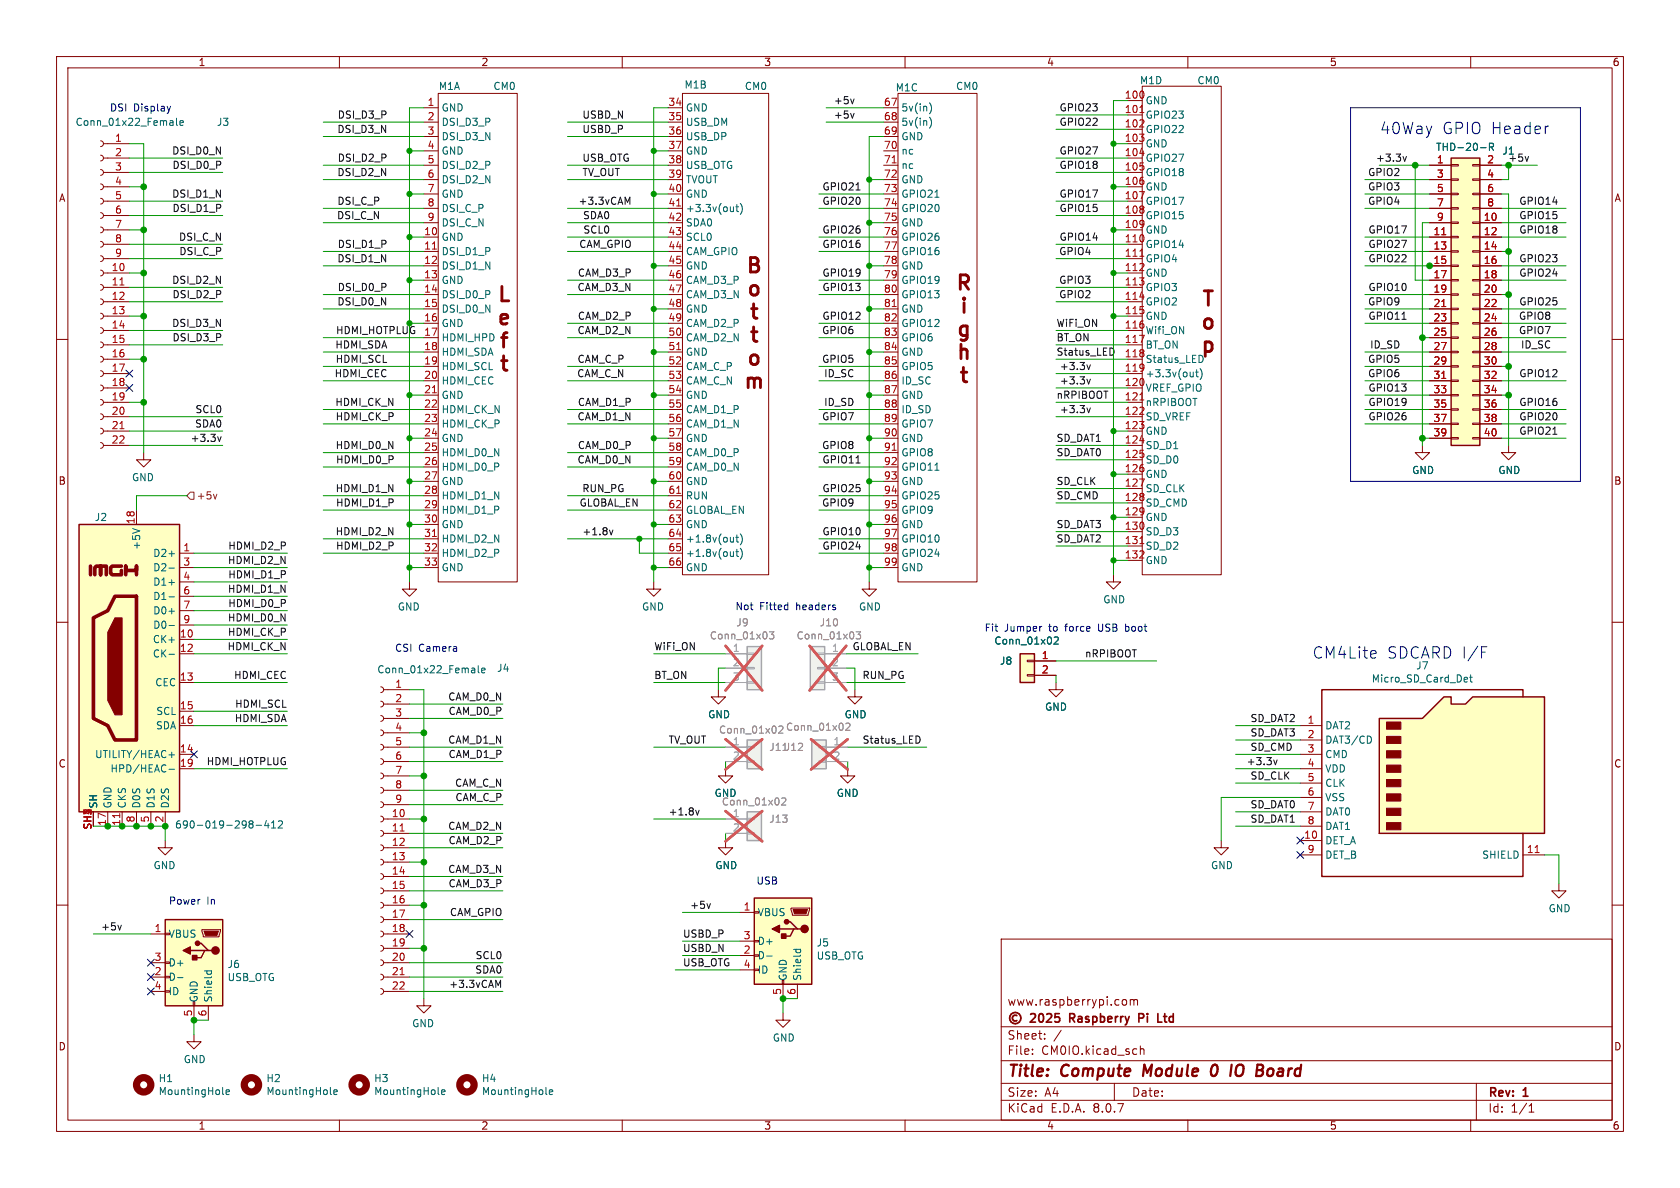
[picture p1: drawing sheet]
<svg xmlns="http://www.w3.org/2000/svg" width="297mm" height="210mm" viewBox="0 0 297 210" stroke-linecap="round" stroke-linejoin="round" font-family="sans-serif">
<defs><g id="words">
<g font-size="2.8" fill="#0000c2">
<text x="243.8" y="23.9">40Way</text>
<text x="254.9" y="23.9">GPIO Header</text>
<text x="231.9" y="116.6">CM4Lite</text>
<text x="245.1" y="116.6">SDCARD I/F</text>
</g>
<g font-size="2.8" fill="#840000">
<text x="178" y="190.9">Title:</text>
<text x="187.7" y="190.9">Compute</text>
<text x="202.9" y="190.9">Module</text>
<text x="215.7" y="190.9">0</text>
<text x="220" y="190.9">IO</text>
<text x="225.3" y="190.9">Board</text>
</g>
<g font-size="2.1" fill="#840000">
<text x="178" y="178">www.raspberrypi.com</text>
<text x="178" y="184">Sheet:</text>
<text x="189.8" y="181.2">Raspberry</text>
<text x="202.6" y="181.2">Pi</text>
<text x="206.5" y="181.2">Ltd</text>
<text x="178" y="186.7">File:</text>
<text x="184.1" y="186.7">CM0IO.kicad_sch</text>
<text x="178" y="196.9">KiCad</text>
<text x="178" y="194.1">Size:</text>
<text x="184.7" y="194.1">A4</text>
<text x="185.7" y="196.9">E.D.A.</text>
<text x="193.3" y="196.9">8.0.7</text>
<text x="200" y="194.1">Date:</text>
<text x="263" y="194.3">Rev:</text>
<text x="263" y="196.9">Id:</text>
<text x="267.1" y="196.9">1/1</text>
<text x="269.4" y="194.3">1</text>
</g>
<g font-size="1.8" fill="#840000">
<text x="35" y="11.9">1</text>
<text x="85" y="11.9">2</text>
<text x="135" y="11.9">3</text>
<text x="185" y="11.9">4</text>
<text x="235" y="11.9">5</text>
<text x="285" y="11.9">6</text>
<text x="10.3" y="35.9">A</text>
<text x="285.3" y="35.9">A</text>
<text x="10.3" y="85.9">B</text>
<text x="285.3" y="85.9">B</text>
<text x="10.3" y="135.9">C</text>
<text x="285.3" y="135.9">C</text>
<text x="10.3" y="185.9">D</text>
<text x="285.3" y="185.9">D</text>
<text x="35" y="199.9">1</text>
<text x="85" y="199.9">2</text>
<text x="135" y="199.9">3</text>
<text x="185" y="199.9">4</text>
<text x="235" y="199.9">5</text>
<text x="285" y="199.9">6</text>
</g>
<g font-size="1.8" fill="#006464">
<text x="77.5" y="16.1">M1A</text>
<text x="87.1" y="16.1">CM0</text>
<text x="120.9" y="15.8">M1B</text>
<text x="131.6" y="16.1">CM0</text>
<text x="158.3" y="16.4">M1C</text>
<text x="168.9" y="16.1">CM0</text>
<text x="201.4" y="15.1">M1D</text>
<text x="211.6" y="15.1">CM0</text>
<text x="13.3" y="22.5">Conn_01x22_Female</text>
<text x="38.2" y="22.5">J3</text>
<text x="78" y="19.9">GND</text>
<text x="78" y="22.5">DSI_D3_P</text>
<text x="121.2" y="19.9">GND</text>
<text x="121.2" y="22.5">USB_DM</text>
<text x="159.3" y="19.9">5v(in)</text>
<text x="159.3" y="22.5">5v(in)</text>
<text x="202.4" y="18.6">GND</text>
<text x="202.4" y="23.7">GPIO22</text>
<text x="78" y="25">DSI_D3_N</text>
<text x="78" y="27.5">GND</text>
<text x="121.2" y="25">USB_DP</text>
<text x="121.2" y="27.5">GND</text>
<text x="159.3" y="25">GND</text>
<text x="159.3" y="27.5">nc</text>
<text x="202.4" y="26.3">GND</text>
<text x="202.4" y="28.8">GPIO27</text>
<text x="253.8" y="26.9">THD-20-R</text>
<text x="265.5" y="27.5">J1</text>
<text x="78" y="30.1">DSI_D2_P</text>
<text x="78" y="32.6">DSI_D2_N</text>
<text x="78" y="35.2">GND</text>
<text x="121.2" y="30.1">USB_OTG</text>
<text x="121.2" y="32.6">TVOUT</text>
<text x="121.2" y="35.2">GND</text>
<text x="159.3" y="30.1">nc</text>
<text x="159.3" y="32.6">GND</text>
<text x="159.3" y="35.2">GPIO21</text>
<text x="202.4" y="31.3">GPIO18</text>
<text x="202.4" y="33.9">GND</text>
<text x="78" y="37.7">DSI_C_P</text>
<text x="78" y="40.2">DSI_C_N</text>
<text x="121.2" y="37.7">+3.3v(out)</text>
<text x="121.2" y="40.2">SDA0</text>
<text x="159.3" y="37.7">GPIO20</text>
<text x="159.3" y="40.2">GND</text>
<text x="202.4" y="36.4">GPIO17</text>
<text x="202.4" y="39">GPIO15</text>
<text x="202.4" y="41.5">GND</text>
<text x="78" y="42.8">GND</text>
<text x="78" y="45.3">DSI_D1_P</text>
<text x="78" y="47.9">DSI_D1_N</text>
<text x="121.2" y="42.8">SCL0</text>
<text x="121.2" y="45.3">CAM_GPIO</text>
<text x="121.2" y="47.9">GND</text>
<text x="159.3" y="42.8">GPIO26</text>
<text x="159.3" y="45.3">GPIO16</text>
<text x="159.3" y="47.9">GND</text>
<text x="202.4" y="44">GPIO14</text>
<text x="78" y="50.4">GND</text>
<text x="78" y="52.9">DSI_D0_P</text>
<text x="121.2" y="50.4">CAM_D3_P</text>
<text x="121.2" y="52.9">CAM_D3_N</text>
<text x="159.3" y="50.4">GPIO19</text>
<text x="159.3" y="52.9">GPIO13</text>
<text x="202.4" y="49.1">GND</text>
<text x="202.4" y="51.7">GPIO3</text>
<text x="78" y="55.5">DSI_D0_N</text>
<text x="78" y="58">GND</text>
<text x="121.2" y="55.5">GND</text>
<text x="121.2" y="58">CAM_D2_P</text>
<text x="159.3" y="55.5">GND</text>
<text x="159.3" y="58">GPIO12</text>
<text x="202.4" y="54.2">GPIO2</text>
<text x="202.4" y="56.7">GND</text>
<text x="202.4" y="59.3">Wifi_ON</text>
<text x="78" y="60.6">HDMI_HPD</text>
<text x="78" y="63.1">HDMI_SDA</text>
<text x="78" y="65.6">HDMI_SCL</text>
<text x="121.2" y="60.6">CAM_D2_N</text>
<text x="121.2" y="63.1">GND</text>
<text x="121.2" y="65.6">CAM_C_P</text>
<text x="159.3" y="60.6">GPIO6</text>
<text x="159.3" y="63.1">GND</text>
<text x="159.3" y="65.6">GPIO5</text>
<text x="202.4" y="61.8">BT_ON</text>
<text x="202.4" y="64.4">Status_LED</text>
<text x="78" y="68.2">HDMI_CEC</text>
<text x="78" y="70.7">GND</text>
<text x="121.2" y="68.2">CAM_C_N</text>
<text x="121.2" y="70.7">GND</text>
<text x="159.3" y="68.2">ID_SC</text>
<text x="159.3" y="70.7">GND</text>
<text x="202.4" y="66.9">+3.3v(out)</text>
<text x="202.4" y="69.4">VREF_GPIO</text>
<text x="78" y="73.3">HDMI_CK_N</text>
<text x="78" y="75.8">HDMI_CK_P</text>
<text x="121.2" y="73.3">CAM_D1_P</text>
<text x="121.2" y="75.8">CAM_D1_N</text>
<text x="159.3" y="73.3">ID_SD</text>
<text x="159.3" y="75.8">GPIO7</text>
<text x="202.4" y="74.5">SD_VREF</text>
<text x="202.4" y="77.1">GND</text>
<text x="78" y="78.3">GND</text>
<text x="78" y="80.9">HDMI_D0_N</text>
<text x="78" y="83.4">HDMI_D0_P</text>
<text x="121.2" y="78.3">GND</text>
<text x="121.2" y="80.9">CAM_D0_P</text>
<text x="121.2" y="83.4">CAM_D0_N</text>
<text x="159.3" y="78.3">GND</text>
<text x="159.3" y="80.9">GPIO8</text>
<text x="159.3" y="83.4">GPIO11</text>
<text x="202.4" y="79.6">SD_D1</text>
<text x="202.4" y="82.1">SD_D0</text>
<text x="249.6" y="84">GND</text>
<text x="264.8" y="84">GND</text>
<text x="23.2" y="85.3">GND</text>
<text x="78" y="86">GND</text>
<text x="78" y="88.5">HDMI_D1_N</text>
<text x="121.2" y="86">GND</text>
<text x="121.2" y="88.5">RUN</text>
<text x="159.3" y="86">GND</text>
<text x="159.3" y="88.5">GPIO25</text>
<text x="202.4" y="84.7">GND</text>
<text x="202.4" y="87.2">SD_CLK</text>
<text x="202.4" y="89.8">SD_CMD</text>
<text x="16.7" y="92.3">J2</text>
<text x="78" y="91">HDMI_D1_P</text>
<text x="78" y="93.6">GND</text>
<text x="121.2" y="91">GLOBAL_EN</text>
<text x="121.2" y="93.6">GND</text>
<text x="159.3" y="91">GPIO9</text>
<text x="159.3" y="93.6">GND</text>
<text x="202.4" y="92.3">GND</text>
<text x="202.4" y="94.8">SD_D3</text>
<text x="25" y="97.3" transform="rotate(-90 25 97.3)">+5V</text>
<text x="27" y="98.7">D2+</text>
<text x="27" y="101.2">D2-</text>
<text x="78" y="101.2">GND</text>
<text x="78" y="96.1">HDMI_D2_N</text>
<text x="78" y="98.7">HDMI_D2_P</text>
<text x="121.2" y="96.1">+1.8v(out)</text>
<text x="121.2" y="98.7">+1.8v(out)</text>
<text x="121.2" y="101.2">GND</text>
<text x="159.3" y="101.2">GND</text>
<text x="159.3" y="96.1">GPIO10</text>
<text x="159.3" y="98.7">GPIO24</text>
<text x="202.4" y="99.9">GND</text>
<text x="202.4" y="97.4">SD_D2</text>
<text x="27" y="103.7">D1+</text>
<text x="27" y="106.3">D1-</text>
<text x="194.9" y="106.9">GND</text>
<text x="26.9" y="113.9">CK+</text>
<text x="27" y="108.8">D0+</text>
<text x="27" y="111.4">D0-</text>
<text x="70.2" y="108.1">GND</text>
<text x="113.4" y="108.1">GND</text>
<text x="151.8" y="108.1">GND</text>
<text x="177.6" y="111.9">Jumper</text>
<text x="26.9" y="116.4">CK-</text>
<text x="66.6" y="119.2">Conn_01x22_Female</text>
<text x="87.8" y="119">J4</text>
<text x="175.7" y="114.1">Conn_01x02</text>
<text x="176.7" y="117.7">J8</text>
<text x="250.3" y="118.5">J7</text>
<text x="27.3" y="121.5">CEC</text>
<text x="184.7" y="125.8">GND</text>
<text x="242.4" y="120.9">Micro_SD_Card_Det</text>
<text x="27.5" y="129.1">SDA</text>
<text x="27.5" y="126.6">SCL</text>
<text x="125.1" y="127.2">GND</text>
<text x="149.2" y="127.2">GND</text>
<text x="234.2" y="129.1">DAT2</text>
<text x="234.2" y="131.7">DAT3/CD</text>
<text x="16.7" y="134.2">UTILITY/HEAC+</text>
<text x="19.4" y="136.8">HPD/HEAC-</text>
<text x="234.2" y="134.2">CMD</text>
<text x="234.2" y="136.8">VDD</text>
<text x="17.4" y="143" transform="rotate(-90 17.4 143)">SH</text>
<text x="19.9" y="143" transform="rotate(-90 19.9 143)">GND</text>
<text x="22.5" y="143" transform="rotate(-90 22.5 143)">CKS</text>
<text x="25" y="143" transform="rotate(-90 25 143)">D0S</text>
<text x="27.5" y="143" transform="rotate(-90 27.5 143)">D1S</text>
<text x="30.1" y="143" transform="rotate(-90 30.1 143)">D2S</text>
<text x="147.8" y="141.1">GND</text>
<text x="234.2" y="139.3">CLK</text>
<text x="234.2" y="141.8">VSS</text>
<text x="30.8" y="146.7">690-019-298-412</text>
<text x="234.2" y="149.5">DET_A</text>
<text x="234.2" y="144.4">DAT0</text>
<text x="234.2" y="146.9">DAT1</text>
<text x="27" y="153.8">GND</text>
<text x="126.4" y="153.8">GND</text>
<text x="214" y="153.8">GND</text>
<text x="234.2" y="152">DET_B</text>
<text x="261.9" y="152">SHIELD</text>
<text x="273.7" y="161.5">GND</text>
<text x="29.7" y="166">VBUS</text>
<text x="133.9" y="162.2">VBUS</text>
<text x="133.9" y="167.2">D+</text>
<text x="144.3" y="167.5">J5</text>
<text x="29.7" y="173.6">D-</text>
<text x="29.7" y="171">D+</text>
<text x="40.1" y="171.3">J6</text>
<text x="40.1" y="173.6">USB_OTG</text>
<text x="133.9" y="169.8">D-</text>
<text x="133.9" y="172.3">ID</text>
<text x="139.3" y="173.5" transform="rotate(-90 139.3 173.5)">GND</text>
<text x="141.8" y="173.5" transform="rotate(-90 141.8 173.5)">Shield</text>
<text x="144.3" y="169.8">USB_OTG</text>
<text x="29.7" y="176.1">ID</text>
<text x="35.2" y="177.3" transform="rotate(-90 35.2 177.3)">GND</text>
<text x="37.7" y="177.3" transform="rotate(-90 37.7 177.3)">Shield</text>
<text x="72.8" y="181.8">GND</text>
<text x="136.5" y="184.3">GND</text>
<text x="27.9" y="191.5">H1</text>
<text x="32.4" y="188.1">GND</text>
<text x="47" y="191.5">H2</text>
<text x="66" y="191.5">H3</text>
<text x="85.1" y="191.5">H4</text>
<text x="27.9" y="193.8">MountingHole</text>
<text x="47" y="193.8">MountingHole</text>
<text x="66" y="193.8">MountingHole</text>
<text x="85.1" y="193.8">MountingHole</text>
</g>
<g font-size="1.8" fill="#a90000">
<text x="198.7" y="17.5">100</text>
<text x="75.5" y="18.8">1</text>
<text x="75.5" y="21.3">2</text>
<text x="75.5" y="23.9">3</text>
<text x="118.1" y="18.8">34</text>
<text x="118.1" y="21.3">35</text>
<text x="118.1" y="23.9">36</text>
<text x="156.2" y="18.8">67</text>
<text x="156.2" y="21.3">68</text>
<text x="156.2" y="23.9">69</text>
<text x="198.7" y="20.1">101</text>
<text x="198.7" y="22.6">102</text>
<text x="202.4" y="21.2">GPIO23</text>
<text x="20.2" y="25.1">1</text>
<text x="20.2" y="27.7">2</text>
<text x="75.5" y="26.4">4</text>
<text x="75.5" y="29">5</text>
<text x="118.1" y="26.4">37</text>
<text x="118.1" y="29">38</text>
<text x="156.2" y="26.4">70</text>
<text x="156.2" y="29">71</text>
<text x="198.7" y="25.1">103</text>
<text x="198.7" y="27.7">104</text>
<text x="253.9" y="29">1</text>
<text x="262.8" y="29">2</text>
<text x="20.2" y="30.2">3</text>
<text x="20.2" y="32.8">4</text>
<text x="20.2" y="35.3">5</text>
<text x="75.5" y="31.5">6</text>
<text x="75.5" y="34">7</text>
<text x="118.1" y="31.5">39</text>
<text x="118.1" y="34">40</text>
<text x="156.2" y="31.5">72</text>
<text x="156.2" y="34">73</text>
<text x="198.7" y="30.2">105</text>
<text x="198.7" y="32.8">106</text>
<text x="198.7" y="35.3">107</text>
<text x="253.9" y="31.5">3</text>
<text x="253.9" y="34">5</text>
<text x="262.8" y="31.5">4</text>
<text x="262.8" y="34">6</text>
<text x="20.2" y="37.8">6</text>
<text x="20.2" y="40.4">7</text>
<text x="74.9" y="41.7">10</text>
<text x="75.5" y="36.6">8</text>
<text x="75.5" y="39.1">9</text>
<text x="118.1" y="36.6">41</text>
<text x="118.1" y="39.1">42</text>
<text x="118.1" y="41.7">43</text>
<text x="156.2" y="36.6">74</text>
<text x="156.2" y="39.1">75</text>
<text x="156.2" y="41.7">76</text>
<text x="198.7" y="37.8">108</text>
<text x="198.7" y="40.4">109</text>
<text x="253.3" y="41.7">11</text>
<text x="253.9" y="36.6">7</text>
<text x="253.9" y="39.1">9</text>
<text x="262.2" y="39.1">10</text>
<text x="262.2" y="41.7">12</text>
<text x="262.8" y="36.6">8</text>
<text x="20.2" y="42.9">8</text>
<text x="20.2" y="45.5">9</text>
<text x="74.9" y="44.2">11</text>
<text x="74.9" y="46.7">12</text>
<text x="118.1" y="44.2">44</text>
<text x="118.1" y="46.7">45</text>
<text x="156.2" y="44.2">77</text>
<text x="156.2" y="46.7">78</text>
<text x="198.7" y="42.9">110</text>
<text x="198.7" y="45.5">111</text>
<text x="202.4" y="46.6">GPIO4</text>
<text x="253.3" y="44.2">13</text>
<text x="253.3" y="46.7">15</text>
<text x="262.2" y="44.2">14</text>
<text x="262.2" y="46.7">16</text>
<text x="19.6" y="48">10</text>
<text x="19.6" y="50.5">11</text>
<text x="19.6" y="53.1">12</text>
<text x="74.9" y="49.3">13</text>
<text x="74.9" y="51.8">14</text>
<text x="118.1" y="49.3">46</text>
<text x="118.1" y="51.8">47</text>
<text x="156.2" y="49.3">79</text>
<text x="156.2" y="51.8">80</text>
<text x="198.7" y="48">112</text>
<text x="198.7" y="50.5">113</text>
<text x="198.7" y="53.1">114</text>
<text x="253.3" y="49.3">17</text>
<text x="253.3" y="51.8">19</text>
<text x="262.2" y="49.3">18</text>
<text x="262.2" y="51.8">20</text>
<text x="19.6" y="55.6">13</text>
<text x="19.6" y="58.2">14</text>
<text x="74.9" y="54.4">15</text>
<text x="74.9" y="56.9">16</text>
<text x="74.9" y="59.4">17</text>
<text x="118.1" y="54.4">48</text>
<text x="118.1" y="56.9">49</text>
<text x="118.1" y="59.4">50</text>
<text x="156.2" y="54.4">81</text>
<text x="156.2" y="56.9">82</text>
<text x="156.2" y="59.4">83</text>
<text x="198.7" y="55.6">115</text>
<text x="198.7" y="58.2">116</text>
<text x="253.3" y="54.4">21</text>
<text x="253.3" y="56.9">23</text>
<text x="253.3" y="59.4">25</text>
<text x="262.2" y="54.4">22</text>
<text x="262.2" y="56.9">24</text>
<text x="262.2" y="59.4">26</text>
<text x="19.6" y="60.7">15</text>
<text x="19.6" y="63.2">16</text>
<text x="19.6" y="65.8">17</text>
<text x="74.9" y="62">18</text>
<text x="74.9" y="64.5">19</text>
<text x="118.1" y="62">51</text>
<text x="118.1" y="64.5">52</text>
<text x="156.2" y="62">84</text>
<text x="156.2" y="64.5">85</text>
<text x="198.7" y="60.7">117</text>
<text x="198.7" y="63.2">118</text>
<text x="198.7" y="65.8">119</text>
<text x="253.3" y="62">27</text>
<text x="253.3" y="64.5">29</text>
<text x="262.2" y="62">28</text>
<text x="262.2" y="64.5">30</text>
<text x="19.6" y="68.3">18</text>
<text x="19.6" y="70.9">19</text>
<text x="74.9" y="67.1">20</text>
<text x="74.9" y="69.6">21</text>
<text x="118.1" y="67.1">53</text>
<text x="118.1" y="69.6">54</text>
<text x="156.2" y="67.1">86</text>
<text x="156.2" y="69.6">87</text>
<text x="198.7" y="68.3">120</text>
<text x="198.7" y="70.9">121</text>
<text x="202.4" y="72">nRPIBOOT</text>
<text x="253.3" y="67.1">31</text>
<text x="253.3" y="69.6">33</text>
<text x="262.2" y="67.1">32</text>
<text x="262.2" y="69.6">34</text>
<text x="19.6" y="73.4">20</text>
<text x="19.6" y="75.9">21</text>
<text x="74.9" y="72.1">22</text>
<text x="74.9" y="74.7">23</text>
<text x="74.9" y="77.2">24</text>
<text x="118.1" y="72.1">55</text>
<text x="118.1" y="74.7">56</text>
<text x="118.1" y="77.2">57</text>
<text x="156.2" y="72.1">88</text>
<text x="156.2" y="74.7">89</text>
<text x="156.2" y="77.2">90</text>
<text x="198.7" y="73.4">122</text>
<text x="198.7" y="75.9">123</text>
<text x="253.3" y="72.1">35</text>
<text x="253.3" y="74.7">37</text>
<text x="253.3" y="77.2">39</text>
<text x="262.2" y="72.1">36</text>
<text x="262.2" y="74.7">38</text>
<text x="262.2" y="77.2">40</text>
<text x="19.6" y="78.5">22</text>
<text x="74.9" y="79.8">25</text>
<text x="74.9" y="82.3">26</text>
<text x="118.1" y="79.8">58</text>
<text x="118.1" y="82.3">59</text>
<text x="156.2" y="79.8">91</text>
<text x="156.2" y="82.3">92</text>
<text x="198.7" y="78.5">124</text>
<text x="198.7" y="81">125</text>
<text x="198.7" y="83.6">126</text>
<text x="74.9" y="84.8">27</text>
<text x="74.9" y="87.4">28</text>
<text x="74.9" y="89.9">29</text>
<text x="118.1" y="84.8">60</text>
<text x="118.1" y="87.4">61</text>
<text x="118.1" y="89.9">62</text>
<text x="156.2" y="84.8">93</text>
<text x="156.2" y="87.4">94</text>
<text x="156.2" y="89.9">95</text>
<text x="198.7" y="86.1">127</text>
<text x="198.7" y="88.6">128</text>
<text x="23.9" y="92.8" transform="rotate(-90 23.9 92.8)">18</text>
<text x="74.9" y="92.5">30</text>
<text x="74.9" y="95">31</text>
<text x="118.1" y="92.5">63</text>
<text x="118.1" y="95">64</text>
<text x="156.2" y="92.5">96</text>
<text x="156.2" y="95">97</text>
<text x="198.7" y="91.2">129</text>
<text x="198.7" y="93.7">130</text>
<text x="32.3" y="97.5">1</text>
<text x="32.3" y="100.1">3</text>
<text x="74.9" y="100.1">33</text>
<text x="74.9" y="97.5">32</text>
<text x="118.1" y="97.5">65</text>
<text x="118.1" y="100.1">66</text>
<text x="156.2" y="100.1">99</text>
<text x="156.2" y="97.5">98</text>
<text x="198.7" y="98.8">132</text>
<text x="198.7" y="96.3">131</text>
<text x="32.3" y="102.6">4</text>
<text x="32.3" y="105.2">6</text>
<text x="32.3" y="107.7">7</text>
<text x="31.7" y="112.8">10</text>
<text x="32.3" y="110.2">9</text>
<text x="31.7" y="115.3">12</text>
<text x="184.1" y="116.6">1</text>
<text x="184.1" y="119.1">2</text>
<text x="31.7" y="120.4">13</text>
<text x="31.7" y="125.5">15</text>
<text x="69.8" y="121.7">1</text>
<text x="69.8" y="124.2">2</text>
<text x="31.7" y="128">16</text>
<text x="69.8" y="126.7">3</text>
<text x="69.8" y="129.3">4</text>
<text x="69.8" y="131.8">5</text>
<text x="231.1" y="128">1</text>
<text x="231.1" y="130.6">2</text>
<text x="31.7" y="133.1">14</text>
<text x="31.7" y="135.6">19</text>
<text x="69.8" y="134.4">6</text>
<text x="69.8" y="136.9">7</text>
<text x="231.1" y="133.1">3</text>
<text x="231.1" y="135.6">4</text>
<text x="69.8" y="139.4">8</text>
<text x="69.8" y="142">9</text>
<text x="231.1" y="138.2">5</text>
<text x="231.1" y="140.7">6</text>
<text x="231.1" y="143.3">7</text>
<text x="16.3" y="146.8" transform="rotate(-90 16.3 146.8)">SH1</text>
<text x="16.3" y="144.3" transform="rotate(-90 16.3 144.3)">4</text>
<text x="18.8" y="146.1" transform="rotate(-90 18.8 146.1)">17</text>
<text x="21.3" y="146.1" transform="rotate(-90 21.3 146.1)">11</text>
<text x="23.9" y="145.5" transform="rotate(-90 23.9 145.5)">8</text>
<text x="26.4" y="145.5" transform="rotate(-90 26.4 145.5)">5</text>
<text x="29" y="145.5" transform="rotate(-90 29 145.5)">2</text>
<text x="69.2" y="144.5">10</text>
<text x="69.2" y="147.1">11</text>
<text x="69.2" y="149.6">12</text>
<text x="230.5" y="148.3">10</text>
<text x="231.1" y="145.8">8</text>
<text x="69.2" y="152.1">13</text>
<text x="69.2" y="154.7">14</text>
<text x="231.1" y="150.9">9</text>
<text x="269.8" y="150.9">11</text>
<text x="69.2" y="157.2">15</text>
<text x="69.2" y="159.8">16</text>
<text x="131.4" y="161">1</text>
<text x="27.2" y="164.8">1</text>
<text x="69.2" y="162.3">17</text>
<text x="69.2" y="164.8">18</text>
<text x="69.2" y="167.4">19</text>
<text x="131.4" y="166.1">3</text>
<text x="27.2" y="172.5">2</text>
<text x="27.2" y="169.9">3</text>
<text x="69.2" y="169.9">20</text>
<text x="69.2" y="172.5">21</text>
<text x="131.4" y="168.7">2</text>
<text x="131.4" y="171.2">4</text>
<text x="27.2" y="175">4</text>
<text x="34" y="179.8" transform="rotate(-90 34 179.8)">5</text>
<text x="36.6" y="179.8" transform="rotate(-90 36.6 179.8)">6</text>
<text x="69.2" y="175">22</text>
<text x="138.2" y="176" transform="rotate(-90 138.2 176)">5</text>
<text x="140.7" y="176" transform="rotate(-90 140.7 176)">6</text>
</g>
<g font-size="1.8" fill="#0000c2">
<text x="19.3" y="19.9">DSI</text>
<text x="23.6" y="19.9">Display</text>
<text x="129.9" y="108">Not</text>
<text x="134.3" y="108">Fitted</text>
<text x="140.8" y="108">headers</text>
<text x="174" y="111.9">Fit</text>
<text x="185.6" y="111.9">to</text>
<text x="188.6" y="111.9">force</text>
<text x="194.6" y="111.9">USB</text>
<text x="199.6" y="111.9">boot</text>
<text x="69.7" y="115.4">CSI</text>
<text x="74" y="115.4">Camera</text>
<text x="29.8" y="160.1">Power</text>
<text x="36.6" y="160.1">In</text>
<text x="133.6" y="156.6">USB</text>
</g>
<g font-size="1.8" fill="#0f0f0f">
<text x="59.5" y="23.6">DSI_D3_N</text>
<text x="59.6" y="21.1">DSI_D3_P</text>
<text x="102.9" y="23.6">USBD_P</text>
<text x="102.9" y="21.1">USBD_N</text>
<text x="147.3" y="21.1">+5v</text>
<text x="147.3" y="18.5">+5v</text>
<text x="187.2" y="19.8">GPIO23</text>
<text x="187.2" y="22.3">GPIO22</text>
<text x="30.3" y="27.4">DSI_D0_N</text>
<text x="30.4" y="29.9">DSI_D0_P</text>
<text x="59.6" y="28.7">DSI_D2_P</text>
<text x="102.9" y="28.7">USB_OTG</text>
<text x="187.2" y="27.4">GPIO27</text>
<text x="187.2" y="29.9">GPIO18</text>
<text x="243.2" y="28.7">+3.3v</text>
<text x="266.6" y="28.7">+5v</text>
<text x="30.3" y="35">DSI_D1_N</text>
<text x="59.5" y="31.2">DSI_D2_N</text>
<text x="102.9" y="31.2">TV_OUT</text>
<text x="145.3" y="33.8">GPIO21</text>
<text x="187.2" y="35">GPIO17</text>
<text x="241.8" y="33.8">GPIO3</text>
<text x="241.8" y="31.2">GPIO2</text>
<text x="30.4" y="37.6">DSI_D1_P</text>
<text x="59.5" y="38.8">DSI_C_N</text>
<text x="59.5" y="36.3">DSI_C_P</text>
<text x="102.2" y="36.3">+3.3vCAM</text>
<text x="103" y="38.8">SDA0</text>
<text x="103" y="41.4">SCL0</text>
<text x="145.3" y="41.4">GPIO26</text>
<text x="145.3" y="36.3">GPIO20</text>
<text x="187.2" y="37.6">GPIO15</text>
<text x="241.8" y="36.3">GPIO4</text>
<text x="241.8" y="41.4">GPIO17</text>
<text x="268.5" y="41.4">GPIO18</text>
<text x="268.5" y="36.3">GPIO14</text>
<text x="268.5" y="38.8">GPIO15</text>
<text x="31.5" y="42.6">DSI_C_N</text>
<text x="31.6" y="45.2">DSI_C_P</text>
<text x="59.5" y="46.5">DSI_D1_N</text>
<text x="59.6" y="43.9">DSI_D1_P</text>
<text x="102.3" y="43.9">CAM_GPIO</text>
<text x="145.3" y="43.9">GPIO16</text>
<text x="187.2" y="45.2">GPIO4</text>
<text x="187.2" y="42.6">GPIO14</text>
<text x="241.8" y="46.5">GPIO22</text>
<text x="241.8" y="43.9">GPIO27</text>
<text x="268.5" y="46.5">GPIO23</text>
<text x="30.3" y="50.3">DSI_D2_N</text>
<text x="30.4" y="52.8">DSI_D2_P</text>
<text x="59.6" y="51.5">DSI_D0_P</text>
<text x="102" y="51.5">CAM_D3_N</text>
<text x="102.1" y="49">CAM_D3_P</text>
<text x="145.3" y="49">GPIO19</text>
<text x="145.3" y="51.5">GPIO13</text>
<text x="187.2" y="50.3">GPIO3</text>
<text x="187.2" y="52.8">GPIO2</text>
<text x="241.8" y="51.5">GPIO10</text>
<text x="268.5" y="49">GPIO24</text>
<text x="30.3" y="57.9">DSI_D3_N</text>
<text x="59.3" y="59.2">HDMI_HOTPLUG</text>
<text x="59.5" y="54.1">DSI_D0_N</text>
<text x="102" y="59.2">CAM_D2_N</text>
<text x="102.1" y="56.6">CAM_D2_P</text>
<text x="145.2" y="59.2">GPIO6</text>
<text x="145.3" y="56.6">GPIO12</text>
<text x="186.7" y="57.9">WiFi_ON</text>
<text x="241.8" y="54.1">GPIO9</text>
<text x="241.8" y="56.6">GPIO11</text>
<text x="268.4" y="56.6">GPIO8</text>
<text x="268.4" y="59.2">GPIO7</text>
<text x="268.5" y="54.1">GPIO25</text>
<text x="30.4" y="60.4">DSI_D3_P</text>
<text x="59.2" y="61.7">HDMI_SDA</text>
<text x="59.2" y="64.2">HDMI_SCL</text>
<text x="102" y="64.2">CAM_C_P</text>
<text x="145.2" y="64.2">GPIO5</text>
<text x="186.7" y="63">Status_LED</text>
<text x="186.7" y="60.4">BT_ON</text>
<text x="187.3" y="65.5">+3.3v</text>
<text x="241.8" y="64.2">GPIO5</text>
<text x="242.1" y="61.7">ID_SD</text>
<text x="268.8" y="61.7">ID_SC</text>
<text x="59.1" y="66.8">HDMI_CEC</text>
<text x="59.2" y="71.9">HDMI_CK_N</text>
<text x="101.9" y="66.8">CAM_C_N</text>
<text x="102.1" y="71.9">CAM_D1_P</text>
<text x="145.6" y="66.8">ID_SC</text>
<text x="145.6" y="71.9">ID_SD</text>
<text x="186.7" y="70.6">nRPIBOOT</text>
<text x="187.3" y="68">+3.3v</text>
<text x="241.8" y="66.8">GPIO6</text>
<text x="241.8" y="69.3">GPIO13</text>
<text x="241.8" y="71.9">GPIO19</text>
<text x="268.5" y="66.8">GPIO12</text>
<text x="268.5" y="71.9">GPIO16</text>
<text x="34.4" y="75.7">SDA0</text>
<text x="34.4" y="73.1">SCL0</text>
<text x="59.2" y="74.4">HDMI_CK_P</text>
<text x="102" y="74.4">CAM_D1_N</text>
<text x="145.2" y="74.4">GPIO7</text>
<text x="187.3" y="73.1">+3.3v</text>
<text x="241.8" y="74.4">GPIO26</text>
<text x="268.5" y="76.9">GPIO21</text>
<text x="268.5" y="74.4">GPIO20</text>
<text x="33.6" y="78.2">+3.3v</text>
<text x="59.2" y="79.5">HDMI_D0_N</text>
<text x="59.3" y="82">HDMI_D0_P</text>
<text x="102" y="82">CAM_D0_N</text>
<text x="102.1" y="79.5">CAM_D0_P</text>
<text x="145.2" y="79.5">GPIO8</text>
<text x="145.3" y="82">GPIO11</text>
<text x="186.7" y="78.2">SD_DAT1</text>
<text x="186.7" y="80.7">SD_DAT0</text>
<text x="59.2" y="87.1">HDMI_D1_N</text>
<text x="59.3" y="89.6">HDMI_D1_P</text>
<text x="102.4" y="89.6">GLOBAL_EN</text>
<text x="102.8" y="87.1">RUN_PG</text>
<text x="145.2" y="89.6">GPIO9</text>
<text x="145.3" y="87.1">GPIO25</text>
<text x="186.7" y="88.4">SD_CMD</text>
<text x="186.7" y="85.8">SD_CLK</text>
<text x="59.2" y="94.7">HDMI_D2_N</text>
<text x="102.9" y="94.7">+1.8v</text>
<text x="145.3" y="94.7">GPIO10</text>
<text x="186.7" y="93.4">SD_DAT3</text>
<text x="186.7" y="96">SD_DAT2</text>
<text x="40.2" y="99.8">HDMI_D2_N</text>
<text x="40.3" y="97.3">HDMI_D2_P</text>
<text x="59.3" y="97.3">HDMI_D2_P</text>
<text x="145.3" y="97.3">GPIO24</text>
<text x="40.2" y="104.9">HDMI_D1_N</text>
<text x="40.3" y="107.4">HDMI_D0_P</text>
<text x="40.3" y="102.3">HDMI_D1_P</text>
<text x="40.2" y="110">HDMI_D0_N</text>
<text x="40.2" y="112.5">HDMI_CK_P</text>
<text x="40.1" y="115">HDMI_CK_N</text>
<text x="115.6" y="115">WiFi_ON</text>
<text x="150.6" y="115">GLOBAL_EN</text>
<text x="191.7" y="116.3">nRPIBOOT</text>
<text x="41.3" y="120.1">HDMI_CEC</text>
<text x="41.5" y="125.2">HDMI_SCL</text>
<text x="79.1" y="123.9">CAM_D0_N</text>
<text x="115.6" y="120.1">BT_ON</text>
<text x="152.4" y="120.1">RUN_PG</text>
<text x="41.4" y="127.7">HDMI_SDA</text>
<text x="79.1" y="131.5">CAM_D1_N</text>
<text x="79.2" y="126.5">CAM_D0_P</text>
<text x="118.1" y="131.5">TV_OUT</text>
<text x="152.4" y="131.5">Status_LED</text>
<text x="221" y="127.7">SD_DAT2</text>
<text x="221" y="130.3">SD_DAT3</text>
<text x="36.4" y="135.4">HDMI_HOTPLUG</text>
<text x="79.2" y="134.1">CAM_D1_P</text>
<text x="220.3" y="135.4">+3.3v</text>
<text x="221" y="137.9">SD_CLK</text>
<text x="221" y="132.8">SD_CMD</text>
<text x="80.4" y="139.2">CAM_C_N</text>
<text x="80.4" y="141.7">CAM_C_P</text>
<text x="221" y="143">SD_DAT0</text>
<text x="79.1" y="146.8">CAM_D2_N</text>
<text x="79.2" y="149.3">CAM_D2_P</text>
<text x="118.1" y="144.2">+1.8v</text>
<text x="221" y="145.5">SD_DAT1</text>
<text x="79.1" y="154.4">CAM_D3_N</text>
<text x="79.2" y="156.9">CAM_D3_P</text>
<text x="121.9" y="160.8">+5v</text>
<text x="17.8" y="164.6">+5v</text>
<text x="79.4" y="162">CAM_GPIO</text>
<text x="120.6" y="165.8">USBD_P</text>
<text x="83.9" y="172.2">SDA0</text>
<text x="84" y="169.6">SCL0</text>
<text x="120.6" y="168.4">USBD_N</text>
<text x="120.6" y="170.9">USB_OTG</text>
<text x="79.3" y="174.7">+3.3vCAM</text>
</g>
<text font-size="1.8" fill="#725600" x="34.7" y="88.5">+5v</text>
<g font-size="1.8" fill="#989898">
<text x="125.4" y="113.2">Conn_01x03</text>
<text x="130.1" y="110.9">J9</text>
<text x="140.7" y="113.2">Conn_01x03</text>
<text x="144.8" y="110.9">J10</text>
<text x="127" y="129.9">Conn_01x02</text>
<text x="138.9" y="129.4">Conn_01x02</text>
<text x="135.9" y="132.9">J11J12</text>
<text x="126.2" y="141.1">GND</text>
<text x="127.5" y="142.6">Conn_01x02</text>
<text x="135.9" y="145.6">J13</text>
</g>
<g font-size="1.8" fill="#aaa">
<text x="129.5" y="115.3">1</text>
<text x="129.5" y="117.9">2</text>
<text x="147" y="115.3">1</text>
<text x="147" y="117.9">2</text>
<text x="129.5" y="120.4">3</text>
<text x="147" y="120.4">3</text>
<text x="129.5" y="131.8">1</text>
<text x="147.2" y="131.8">1</text>
<text x="129.5" y="134.4">2</text>
<text x="147.2" y="134.4">2</text>
<text x="129.5" y="144.5">1</text>
<text x="129.5" y="147.1">2</text>
</g>
</g></defs>
<g fill="none" stroke="#840000" stroke-width=".18">
<path d="M10 10h277v190h-277zM12 12h273v186h-273zM60 10v2M74.9 19.1h2.6M77.5 16.5h13.9v86.4h-13.9zM110 10v2M156.2 19.1h2.5M158.7 16.5h14v86.4h-14zM160 10v2M201.9 15.2h14v86.4h-14zM210 10v2M260 10v2"/>
<path d="M74.9 21.6h2.6M74.9 24.1h2.6M74.9 26.7h2.6M74.9 29.2h2.6M74.9 31.8h2.6M74.9 34.3h2.6M74.9 36.8h2.6M74.9 39.4h2.6M156.2 21.6h2.5M156.2 24.1h2.5M156.2 26.7h2.5M156.2 29.2h2.5"/>
<path d="M156.2 31.8h2.5M156.2 34.3h2.5M156.2 36.8h2.5M156.2 39.4h2.5M74.9 41.9h2.6M74.9 44.5h2.6M74.9 47h2.6M74.9 49.5h2.6M74.9 52.1h2.6M74.9 54.6h2.6M74.9 57.2h2.6M74.9 59.7h2.6"/>
<path d="M156.2 41.9h2.5M156.2 44.5h2.5M156.2 47h2.5M156.2 49.5h2.5M156.2 52.1h2.5M156.2 54.6h2.5M156.2 57.2h2.5M156.2 59.7h2.5M10 60h2M74.9 62.2h2.6M74.9 64.8h2.6M74.9 67.3h2.6"/>
<path d="M74.9 69.9h2.6M74.9 72.4h2.6M74.9 74.9h2.6M74.9 77.5h2.6M156.2 62.2h2.5M156.2 64.8h2.5M156.2 67.3h2.5M156.2 69.9h2.5M156.2 72.4h2.5M156.2 74.9h2.5M156.2 77.5h2.5M285 60h2"/>
<path d="M74.9 80h2.6M74.9 82.6h2.6M74.9 85.1h2.6M74.9 87.6h2.6M74.9 90.2h2.6M74.9 92.7h2.6M74.9 95.3h2.6M74.9 97.8h2.6M156.2 80h2.5M156.2 82.6h2.5M156.2 85.1h2.5M156.2 87.6h2.5"/>
<path d="M156.2 90.2h2.5M156.2 92.7h2.5M156.2 95.3h2.5M156.2 97.8h2.5M10 110h2M74.9 100.3h2.6M115.6 102.9v1.2h-1.3l1.3 1.3 1.2-1.3h-1.2M156.2 100.3h2.5M285 110h2M127 121.9v1.3h1.3l-1.3 1.3-1.3-1.3h1.3M10 160h2M177 166h108v32h-108z"/>
<path d="M198.7 176.7l.3 .1 .2 .2-.1 .6-.4 .1M199.8 176.8l.4-.1 .3 .2M199.8 176.7v1M200.5 176.9l.2-.2 .3 .1 .1 .9M200.5 176.9v.8M285 160h2M60 198v2M110 198v2M160 198v2M177 194.5h108M177 191.5h108M177 187.5h108"/>
<path d="M177 181.5h108M182.5 186.3v.1M182.5 185.5v.1M184.7 183.6v.1M184.7 182.8v.1M187.6 182.1l-1.3 2M197 191.5v3M201.6 184.9v1.5M201.6 185.5l.2-.1 .4 .1v.9M210 198v2M260 198v2M261 191.5v6.5"/>
<path d="M270.3 196.6h.9M270.3 195.5l.4-.4v1.5"/>
</g>
<path d="M202.3 188.2l-.2 2M215.1 188.3a.51 .51 0 0 0-.8 .3 1.09 1.09 0 0 0 .1 1.6l.4-.1 .3-.3M219.5 188.2a.77 .77 0 0 0-1 .7v1l.3 .3h.4M224.8 188.9a.62 .62 0 0 0-.7 .4v.7l.2 .2h.3" fill="none" stroke="#840000" stroke-width=".4"/>
<g fill="none" stroke="#840000" stroke-width=".3">
<path d="M179.1 179a1 1 0 0 0-.4 1.6 1 1 0 0 0 1.6 0 1 1 0 0 0-.5-1.6M179.8 179.5a.52 .52 0 0 0-.8 .5 .52 .52 0 0 0 .8 .4M182.2 179.3l.6-.1 .2 .1 .1 .3-1 1.1h1M183.8 179.3l.2-.1a.81 .81 0 0 1 .6 .6 .81 .81 0 0 1-.3 .8l-.2 .1a.81 .81 0 0 1-.3-1.4zM185.1 179.3l.5-.1 .2 .1 .1 .3-.9 1.1h.9M187.3 179.2h-.7l-.1 .7 .2-.1h.5l.1 .2v.5l-.2 .2-.6-.2M189.1 180h.6M189.7 179.2h-.6v1.5M202.1 179.3l-.8-.1v1.5M202.1 179.9l-.8 .1M205.7 179.7h.6M205.9 179.2l.1 1.4"/>
<path d="M204.7 180.7h.7"/>
</g>
<g fill="none" stroke="#840000" stroke-width=".51">
<path d="M88.5 56.4l1.3-.2-.2-.5-.7-.1-.4 .3v1l.2 .2 .2 .2 .7-.2M88.7 59.7h.9M88.7 50.6v2.6h1.2M89.6 58.8l-.4 .1-.2 .3v2.2M169.8 49.9h.9a.69 .69 0 0 0 .5-.6 .69 .69 0 0 0-.5-.7h-.9v2.5M170.4 49.9l.8 1.2M170.4 52.7v.2M170.4 53.5v1.7M170.4 52.7l-.1 .1 .1 .1M170.4 52.7l.2 .1-.2 .1M171 57.7l-.7-.1-.5 .5v.7l.2 .4 .3 .1 .7-.1M171 57.6v2.1a.69 .69 0 0 1-1.1 .3"/>
<path d="M212.9 51.4h1.4M213.2 56.5a.69 .69 0 0 1 1.1 .3v.8a.69 .69 0 0 1-.7 .5 .69 .69 0 0 1-.7-.5v-.8zM213.6 51.4v2.6M88.7 63.8h.9M89 62.9v2.2l.2 .2 .4 .1M169.9 62a.63 .63 0 0 1 1.1 .1v1.3M169.9 60.9v2.5M170 65.8h.9M170.3 65v2.1l.1 .3 .5 .1M213.1 60.6l.7-.2 .5 .5v.7l-.3 .4-.2 .1-.7-.1M213.1 60.4v2.6"/>
</g>
<g fill="none" stroke="#a90000" stroke-width=".18">
<path d="M201.5 19.9h.7M157.7 28.8h.7M201.4 22.4h.8M201.4 33.9h.9l-.6 1.2M201.5 27.1h.8M76.4 44h.8M157.7 54.2h.7M201.4 47.8h.8M201.4 59.3h.9l-.6 1.2M201.5 45.3h.7M201.5 52.5h.8M76.4 69.4h.8"/>
<path d="M157.7 79.6h.7M201.4 73.2h.8M201.5 70.7h.7M201.5 77.9h.8M76.4 94.8h.8M201.4 98.6h.8M201.4 84.7h.9l-.6 1.2M201.5 96.1h.7"/>
</g>
<path d="M164.3 18.2a1.46 1.46 0 0 1 0 1.9M164.3 20.7a1.46 1.46 0 0 1 0 2M165.3 34.9h.7M211.4 65.8h.5M211.5 65.3v1.1l.4 .2M212.2 65.2a1.46 1.46 0 0 1 0 1.9M212.3 62.8a.68 .68 0 0 1 .4 .6 .68 .68 0 0 1-.4 .7M165.3 83.1h.7" fill="none" stroke="#006464" stroke-width=".18"/>
<path d="M132.1 114.3h2.5v7.6h-2.5z" fill="#f0f0f0"/>
<path d="M128.3 115.6h3.8M128.3 118.1h3.8M132.1 118h1.2v.2h-1.2zM132.1 115.4h1.2v.3h-1.2zM128.3 120.7h3.8M132.1 120.5h1.2v.3h-1.2z" fill="none" stroke="#a1a1a1" stroke-width=".18"/>
<path d="M132.1 114.3h2.5v7.6h-2.5z" fill="none" stroke="#a1a1a1" stroke-width=".25"/>
<path d="M136 111.7h.8l-.4 .5 .3 .1v.5l-.1 .1-.6-.1" fill="none" stroke="#989898" stroke-width=".18"/>
<path d="M128.3 114.2l6.4 7.8M134.7 114.2l-6.4 7.8" fill="none" stroke="#e65255" stroke-width=".46"/>
<circle cx="82.5" cy="191.8" r="1.27" fill="none" stroke="#840000" stroke-width="1.3"/>
<path d="M96.5 193.3l.2 .2M97.1 193.1l.6-.2v-.2l-.4-.1-.2 .2 .1 .6h.5" fill="none" stroke="#006464" stroke-width=".18"/>
<path d="M243.8 127h7.7l3.8-3.8h1.2v1.3h2.6l1.2-1.3h12.7v24.1h-29.2z" fill="#ffffc2"/>
<g fill="#840000" stroke="#840000" stroke-width=".18">
<path d="M245.1 145.4h2.5v1.3h-2.5z"/>
<path d="M245.1 142.9h2.5v1.2h-2.5z"/>
<path d="M245.1 140.3h2.5v1.3h-2.5z"/>
<path d="M245.1 137.8h2.5v1.3h-2.5z"/>
<path d="M245.1 135.3h2.5v1.2h-2.5z"/>
<path d="M245.1 132.7h2.5v1.3h-2.5z"/>
<path d="M245.1 130.2h2.5v1.2h-2.5z"/>
<path d="M245.1 127.6h2.5v1.3h-2.5z"/>
</g>
<path d="M243.8 127h7.7l3.8-3.8h1.2v1.3h2.6l1.2-1.3h12.7v24.1h-29.2zM269.2 123.2v-1.3h-35.5v33h35.5v-7.6" fill="none" stroke="#840000" stroke-width=".25"/>
<g fill="none" stroke="#840000" stroke-width=".18">
<path d="M118.1 19.1h2.5M120.6 16.5h15.3v85.1h-15.3zM118.1 21.6h2.5M118.1 24.1h2.5M118.1 26.7h2.5M118.1 29.2h2.5M118.1 31.8h2.5M118.1 34.3h2.5M118.1 36.8h2.5M118.1 39.4h2.5M118.1 41.9h2.5M118.1 44.5h2.5"/>
<path d="M118.1 47h2.5M118.1 49.5h2.5M118.1 52.1h2.5M118.1 54.6h2.5M118.1 57.2h2.5M118.1 59.7h2.5M118.1 62.2h2.5M118.1 64.8h2.5M118.1 67.3h2.5M118.1 69.9h2.5M118.1 72.4h2.5M118.1 74.9h2.5"/>
<path d="M118.1 77.5h2.5M266.7 78.7v1.3h1.3l-1.3 1.3-1.3-1.3h1.3M118.1 80h2.5M118.1 82.6h2.5M118.1 85.1h2.5M118.1 87.6h2.5M118.1 90.2h2.5M118.1 92.7h2.5M118.1 95.3h2.5M118.1 97.8h2.5M118.1 100.3h2.5M67.3 139.2l.4 .1 .1 .4-.1 .4-.4 .1"/>
<path d="M67.3 136.7l.4 .1 .1 .4-.1 .3-.4 .2M67.3 134.1l.4 .2 .1 .3-.1 .4-.4 .1M67.3 131.6l.4 .1 .1 .4-.1 .3-.4 .2M67.3 129l.4 .2 .1 .3-.1 .4-.4 .1M67.3 126.5l.4 .1 .1 .4-.1 .4-.4 .1M67.3 124l.4 .1 .1 .4-.1 .3-.4 .2M67.3 121.4l.4 .2 .1 .3-.1 .4-.4 .1M67.8 139.7h4.6M67.8 137.2h4.6M67.8 134.6h4.6M67.8 132.1h4.6M67.8 129.5h4.6"/>
<path d="M67.8 127h4.6M67.8 124.5h4.6M67.8 121.9h4.6M229.9 128.3h3.8M229.9 130.8h3.8M229.9 133.4h3.8M229.9 135.9h3.8M229.9 138.4h3.8M67.3 159.5l.4 .2 .1 .3-.1 .4-.4 .1M67.3 157l.4 .1 .1 .4-.1 .3-.4 .2M67.3 154.4l.4 .2 .1 .3-.1 .4-.4 .1M67.3 151.9l.4 .1 .1 .4-.1 .4-.4 .1"/>
<path d="M67.3 149.4l.4 .1 .1 .4-.1 .3-.4 .2M67.3 146.8l.4 .2 .1 .3-.1 .4-.4 .1M67.3 144.3l.4 .1 .1 .4-.1 .3-.4 .2M67.3 141.7l.4 .2 .1 .3-.1 .4-.4 .1M67.8 157.5h4.6M67.8 154.9h4.6M67.8 152.4h4.6M67.8 149.9h4.6M67.8 147.3h4.6M67.8 144.8h4.6M67.8 142.2h4.6M229.9 148.6h3.8"/>
<path d="M229.9 151.1h3.8M229.9 141h3.8M229.9 143.5h3.8M229.9 146.1h3.8M269.2 151.1h3.8M275.6 156.2v1.3h1.3l-1.3 1.3-1.3-1.3h1.3M67.3 174.8l.4 .1 .1 .4-.1 .3-.4 .2M67.3 172.2l.4 .2 .1 .3-.1 .4-.4 .1M67.3 169.7l.4 .1 .1 .4-.1 .3-.4 .2M67.3 167.1l.4 .2 .1 .3-.1 .4-.4 .1M67.3 164.6l.4 .1 .1 .4-.1 .4-.4 .1M67.3 162.1l.4 .1 .1 .4-.1 .3-.4 .2"/>
<path d="M67.8 175.3h4.6M67.8 172.7h4.6M67.8 170.2h4.6M67.8 167.6h4.6M67.8 165.1h4.6M67.8 162.6h4.6M67.8 160h4.6"/>
</g>
<path d="M119.6 36.4h.7M119.6 61.8h.7M119.6 87.2h.7M70.7 146.9h.8M271.4 150.7h.7M70.7 172.3h.8" fill="none" stroke="#a90000" stroke-width=".18"/>
<g fill="none" stroke="#006464" stroke-width=".18">
<path d="M130.1 36.6h.5M130.3 36.1v1.1l.3 .2M130.9 36a1.46 1.46 0 0 1 0 1.9M130.1 95h.5M130.1 97.5h.5M130.3 94.6v1l.3 .2M130.3 97.1v1.1l.3 .2M130.9 94.4a1.46 1.46 0 0 1 0 1.9M130.9 96.9a1.46 1.46 0 0 1 0 2M84.5 117.7v1.1l.2 .1M85.1 118.5l.7-.1-.1-.2-.4-.1-.2 .2 .1 .6h.5M259.3 119.7l.1 .3-.6 .1"/>
<path d="M259.8 119.7h.5M260 119.3v1.1l.3 .2M242.2 130.2l.3 .5-.3 .6M259.4 120.5l-.1 .1"/>
</g>
<path d="M132.7 45.5h.8a.62 .62 0 0 1 .5 .6 .62 .62 0 0 1-.5 .6 .68 .68 0 0 1 .7 .7 .68 .68 0 0 1-.5 .7h-1zM132.7 46.7h.8M132.8 50.7a.69 .69 0 0 1 .7-.2 .69 .69 0 0 1 .5 .5v.7a.69 .69 0 0 1-.7 .5 .69 .69 0 0 1-.6-.5v-.7zM132.9 54.6h.9M132.9 58.6h.9M133.2 53.7v2.2l.1 .2 .5 .2M133.2 57.8v2.2l.1 .2 .5 .1M132.3 66.8v1.7M132.3 67.1a.63 .63 0 0 1 1 .1M132.8 63a.69 .69 0 0 1 .7-.3 .69 .69 0 0 1 .5 .5v.7a.69 .69 0 0 1-.7 .6 .69 .69 0 0 1-.6-.6v-.7zM133.3 67.2l.4-.4 .6 .1 .1 .3v1.3M133.3 67.2v1.3" fill="none" stroke="#840000" stroke-width=".51"/>
<path d="M14 92.7h17.7v50.8h-17.7z" fill="#ffffc2"/>
<path d="M16 100.1v1.5M16.5 109.2l2.5-1.2 1.3-2.6h3.8v25.4h-3.8l-1.3-2.5-2.5-1.3zM16.8 101.6v-1.3l.2-.2h.8v1.5v-1.5h1v1.5M21.5 100.1h-1.7l-.2 .2v1l.2 .3h1.7v-.8M22.2 101.6v-1.5v.7h1.9v-.7v1.5" fill="none" stroke="#840000" stroke-width=".63"/>
<path d="M14 92.7h17.7v50.8h-17.7z" fill="none" stroke="#840000" stroke-width=".25"/>
<path d="M20.3 109.2h1.3v17.2h-1.3l-1.3-2.6v-12z" fill="#840000" stroke="#840000" stroke-width=".18"/>
<g fill="none" stroke="#840000" stroke-width=".18">
<path d="M24.1 90.2v2.5M31.7 97.8h2.6M31.7 113h2.6M31.7 115.6h2.6M31.7 100.3h2.6M31.7 102.9h2.6M31.7 105.4h2.6M31.7 108h2.6M31.7 110.5h2.6M153.7 102.9v1.2h1.2l-1.2 1.3-1.3-1.3h1.3M31.7 120.7h2.6M31.7 133.4h2.6"/>
<path d="M31.7 125.7h2.6M31.7 128.3h2.6M31.7 135.9h2.6M151.1 121.9v1.3h1.3l-1.3 1.3-1.2-1.3h1.2M19 143.5v2.6M21.6 143.5v2.6M24.1 143.5v2.6M26.7 143.5v2.6M29.2 143.5v2.6"/>
</g>
<g fill="none" stroke="#006464" stroke-width=".18">
<path d="M23.4 93.4l1.3 .5M29.9 97.9h.9M29.9 115.7h.9M29.9 100.4h.9M29.9 103h.9M29.9 105.5h.9M29.9 108h.9M29.9 110.6h.9M29.9 133.4h.9M29.9 136h.9M30.4 133v.9M45.3 145.9h.9"/>
<path d="M47.1 145l-.3 1h.8M47.4 145.5v.9M48 146.4h.7M48 145.5l.4-.4v1.3M49.2 145.2l.5-.1 .2 .4-.7 .9h.7"/>
</g>
<path d="M21.2 143.8v.7" fill="none" stroke="#a90000" stroke-width=".18"/>
<path d="M143.3 114.3h2.5v7.6h-2.5z" fill="#f0f0f0"/>
<path d="M144.5 118h1.3v.2h-1.3zM144.5 115.4h1.3v.3h-1.3zM145.8 115.6h3.8M145.8 118.1h3.8M144.5 120.5h1.3v.3h-1.3zM145.8 120.7h3.8" fill="none" stroke="#a1a1a1" stroke-width=".18"/>
<path d="M143.3 114.3h2.5v7.6h-2.5z" fill="none" stroke="#a1a1a1" stroke-width=".25"/>
<path d="M151.4 111.7h.7l-.4 .5 .4 .1v.5l-.2 .1-.5-.1" fill="none" stroke="#989898" stroke-width=".18"/>
<path d="M143.1 114.2l6.5 7.8M149.6 114.2l-6.5 7.8" fill="none" stroke="#e65255" stroke-width=".46"/>
<path d="M133.3 158.8h10.2v15.2h-10.2z" fill="#ffffc2"/>
<path d="M133.3 158.8h10.2v15.2h-10.2zM137.8 164.2h2.5M139.1 162.9h.6l1.3 1.3h.6M141 164.2h-.7l-.6 1.3h-1.3" fill="none" stroke="#840000" stroke-width=".25"/>
<g fill="#840000" stroke="#840000" stroke-width=".25">
<path d="M136.5 164.2l1.3-.6v1.2z"/>
<path d="M138.2 165.1h.7v.8h-.7z"/>
<circle cx="142.2" cy="164.2" r=".63"/>
<circle cx="139.1" cy="162.9" r=".38"/>
</g>
<path d="M140.2 160.8h2.5l-.2 .7h-2z" fill="#840000" stroke="#840000" stroke-width=".18"/>
<g fill="none" stroke="#840000" stroke-width=".18">
<path d="M17.8 37.6l.3 .1 .2 .4-.2 .4-.3 .1M17.8 35.1l.3 .1 .2 .4-.2 .3-.3 .2M17.8 32.5l.3 .2 .2 .3-.2 .4-.3 .1M17.8 30l.3 .1 .2 .4-.2 .3-.3 .2M17.8 27.4l.3 .2 .2 .3-.2 .4-.3 .1M17.8 24.9l.3 .1 .2 .4-.2 .4-.3 .1M18.3 38.1h4.6M18.3 35.6h4.6M18.3 33h4.6M18.3 30.5h4.6M18.3 27.9h4.6M18.3 25.4h4.6"/>
<path d="M17.8 57.9l.3 .2 .2 .3-.2 .4-.3 .1M17.8 55.4l.3 .1 .2 .4-.2 .3-.3 .2M17.8 52.8l.3 .2 .2 .3-.2 .4-.3 .1M17.8 50.3l.3 .1 .2 .4-.2 .4-.3 .1M17.8 47.8l.3 .1 .2 .4-.2 .3-.3 .2M17.8 45.2l.3 .2 .2 .3-.2 .4-.3 .1M17.8 42.7l.3 .1 .2 .4-.2 .3-.3 .2M17.8 40.1l.3 .2 .2 .3-.2 .4-.3 .1M18.3 58.4h4.6M18.3 55.9h4.6M18.3 53.3h4.6M18.3 50.8h4.6"/>
<path d="M18.3 48.3h4.6M18.3 45.7h4.6M18.3 43.2h4.6M18.3 40.6h4.6M17.8 78.2l.3 .2 .2 .3-.2 .4-.3 .1M17.8 75.7l.3 .1 .2 .4-.2 .4-.3 .1M17.8 73.2l.3 .1 .2 .4-.2 .3-.3 .2M17.8 70.6l.3 .2 .2 .3-.2 .4-.3 .1M17.8 68.1l.3 .1 .2 .4-.2 .3-.3 .2M17.8 65.5l.3 .2 .2 .3-.2 .4-.3 .1M17.8 63l.3 .1 .2 .4-.2 .4-.3 .1M17.8 60.5l.3 .1 .2 .4-.2 .3-.3 .2"/>
<path d="M18.3 78.7h4.6M18.3 76.2h4.6M18.3 73.7h4.6M18.3 71.1h4.6M18.3 68.6h4.6M18.3 66h4.6M18.3 63.5h4.6M18.3 61h4.6M72.4 102.9v1.2h-1.3l1.3 1.3 1.3-1.3h-1.3M29.2 148.6v1.3h-1.3l1.3 1.2 1.3-1.2h-1.3M74.9 176.5v1.3h-1.2l1.2 1.3 1.3-1.3h-1.3M130.8 161.3h2.5"/>
<path d="M130.8 168.9h2.5M130.8 166.4h2.5M130.8 171.5h2.5M133.3 171.3h.8v.3h-.8zM133.3 168.8h.8v.2h-.8zM133.3 166.2h.8v.3h-.8zM138.4 179.1v1.2h1.3l-1.3 1.3-1.2-1.3h1.2M138.4 174v2.5M139.8 160.5h3.3v.3l-.2 1h-2.8zM141 174v2.5"/>
</g>
<path d="M31.2 20.9v1.1l.2 .2M31.8 21.7l.6-.1v-.2l-.4-.1-.2 .2 .1 .6h.5M135.5 169h1M140.3 167.8h1.2M140.8 167.8l-.1 .4M141.5 167.8v.4" fill="none" stroke="#006464" stroke-width=".18"/>
<path d="M21.2 50.4h.7M21.2 75.8h.7" fill="none" stroke="#a90000" stroke-width=".18"/>
<path d="M132.1 143.5h2.5v5.1h-2.5z" fill="#f0f0f0"/>
<path d="M128.3 144.8h3.8M128.3 147.3h3.8M132.1 147.2h1.2v.2h-1.2zM132.1 144.7h1.2v.2h-1.2z" fill="none" stroke="#a1a1a1" stroke-width=".18"/>
<path d="M132.1 143.5h2.5v5.1h-2.5z" fill="none" stroke="#a1a1a1" stroke-width=".25"/>
<path d="M138.2 141.2l.5-.2 .2 .4-.8 .9h.8" fill="none" stroke="#989898" stroke-width=".18"/>
<path d="M128.3 143.4l6.4 5.3M134.7 143.4l-6.4 5.3" fill="none" stroke="#e65255" stroke-width=".46"/>
<path d="M132.1 130.8h2.5v5.1h-2.5z" fill="#f0f0f0"/>
<path d="M128.3 132.1h3.8M128.3 134.6h3.8M132.1 134.5h1.2v.2h-1.2zM132.1 132h1.2v.2h-1.2z" fill="none" stroke="#a1a1a1" stroke-width=".18"/>
<path d="M132.1 130.8h2.5v5.1h-2.5z" fill="none" stroke="#a1a1a1" stroke-width=".25"/>
<path d="M137.7 128.5l.2-.2 .5 .2M138.4 128.9l-.8 .7h.8" fill="none" stroke="#989898" stroke-width=".18"/>
<path d="M128.3 130.7l6.4 5.3M134.7 130.7l-6.4 5.3" fill="none" stroke="#e65255" stroke-width=".46"/>
<path d="M128.3 135.9v1.3h1.2l-1.2 1.2-1.3-1.2h1.3" fill="none" stroke="#840000" stroke-width=".18"/>
<g fill="none" stroke="#840000" stroke-width="1.3">
<circle cx="44.4" cy="191.8" r="1.27"/>
<circle cx="63.5" cy="191.8" r="1.27"/>
</g>
<path d="M58.4 193.3l.2 .2M59 193.1l.6-.2v-.2l-.4-.1-.2 .2 .1 .6h.5M77.5 193.3l.1 .2M78.1 193.1l.6-.2-.1-.2-.4-.1-.1 .2v.6h.5" fill="none" stroke="#006464" stroke-width=".18"/>
<path d="M143.5 130.8h2.5v5.1h-2.5z" fill="#f0f0f0"/>
<path d="M144.8 134.5h1.2v.2h-1.2zM144.8 132h1.2v.2h-1.2zM146 132.1h3.9M146 134.6h3.9" fill="none" stroke="#a1a1a1" stroke-width=".18"/>
<path d="M143.5 130.8h2.5v5.1h-2.5z" fill="none" stroke="#a1a1a1" stroke-width=".25"/>
<path d="M149.5 128l.5-.2 .3 .4-.8 .9h.8" fill="none" stroke="#989898" stroke-width=".18"/>
<path d="M143.4 130.7l6.5 5.3M149.9 130.7l-6.5 5.3" fill="none" stroke="#e65255" stroke-width=".46"/>
<path d="M251.5 78.7v1.3h1.2l-1.2 1.3-1.3-1.3h1.3M25.4 80v1.3h-1.3l1.3 1.3 1.3-1.3h-1.3M196.8 101.6v1.3h1.3l-1.3 1.2-1.2-1.2h1.2M149.9 135.9v1.3h1.2l-1.2 1.2-1.3-1.2h1.3M128.3 148.6v1.3h1.2l-1.2 1.2-1.3-1.2h1.3M34.3 182.9v1.3h1.3l-1.3 1.2-1.3-1.2h1.3" fill="none" stroke="#840000" stroke-width=".18"/>
<circle cx="25.4" cy="191.8" r="1.27" fill="none" stroke="#840000" stroke-width="1.3"/>
<path d="M39.4 193.3l.1 .2M40 193.1l.6-.2-.1-.2-.4-.1-.1 .2v.6h.5" fill="none" stroke="#006464" stroke-width=".18"/>
<path d="M256.5 27.9h5.1v50.8h-5.1z" fill="#ffffc2"/>
<g fill="none" stroke="#840000" stroke-width=".18">
<path d="M252.7 29.2h3.8M252.7 39.4h3.8M252.7 31.8h3.8M252.7 34.3h3.8M252.7 36.8h3.8M256.5 39.2h1.3v.3h-1.3zM256.5 36.7h1.3v.3h-1.3zM256.5 34.2h1.3v.2h-1.3zM256.5 31.6h1.3v.3h-1.3zM256.5 29.1h1.3v.2h-1.3zM260.3 39.2h1.3v.3h-1.3zM260.3 36.7h1.3v.3h-1.3z"/>
<path d="M260.3 34.2h1.3v.2h-1.3zM260.3 31.6h1.3v.3h-1.3zM260.3 29.1h1.3v.2h-1.3zM261.6 29.2h3.8M261.6 39.4h3.8M261.6 31.8h3.8M261.6 34.3h3.8M261.6 36.8h3.8M252.7 41.9h3.8M252.7 44.5h3.8M252.7 47h3.8M252.7 49.5h3.8"/>
<path d="M252.7 52.1h3.8M252.7 54.6h3.8M252.7 57.2h3.8M252.7 59.7h3.8M256.5 59.6h1.3v.2h-1.3zM256.5 57h1.3v.3h-1.3zM256.5 54.5h1.3v.2h-1.3zM256.5 51.9h1.3v.3h-1.3zM256.5 49.4h1.3v.3h-1.3zM256.5 46.9h1.3v.2h-1.3zM256.5 44.3h1.3v.3h-1.3zM256.5 41.8h1.3v.2h-1.3z"/>
<path d="M260.3 59.6h1.3v.2h-1.3zM260.3 57h1.3v.3h-1.3zM260.3 54.5h1.3v.2h-1.3zM260.3 51.9h1.3v.3h-1.3zM260.3 49.4h1.3v.3h-1.3zM260.3 46.9h1.3v.2h-1.3zM260.3 44.3h1.3v.3h-1.3zM260.3 41.8h1.3v.2h-1.3zM261.6 41.9h3.8M261.6 44.5h3.8M261.6 47h3.8M261.6 49.5h3.8"/>
<path d="M261.6 52.1h3.8M261.6 54.6h3.8M261.6 57.2h3.8M261.6 59.7h3.8M252.7 62.2h3.8M252.7 64.8h3.8M252.7 67.3h3.8M252.7 69.9h3.8M252.7 72.4h3.8M252.7 74.9h3.8M252.7 77.5h3.8M256.5 77.3h1.3v.3h-1.3z"/>
<path d="M256.5 74.8h1.3v.3h-1.3zM256.5 72.3h1.3v.2h-1.3zM256.5 69.7h1.3v.3h-1.3zM256.5 67.2h1.3v.2h-1.3zM256.5 64.6h1.3v.3h-1.3zM256.5 62.1h1.3v.3h-1.3zM260.3 77.3h1.3v.3h-1.3zM260.3 74.8h1.3v.3h-1.3zM260.3 72.3h1.3v.2h-1.3zM260.3 69.7h1.3v.3h-1.3zM260.3 67.2h1.3v.2h-1.3zM260.3 64.6h1.3v.3h-1.3z"/>
<path d="M260.3 62.1h1.3v.3h-1.3zM261.6 62.2h3.8M261.6 64.8h3.8M261.6 67.3h3.8M261.6 69.9h3.8M261.6 72.4h3.8M261.6 74.9h3.8M261.6 77.5h3.8M186.7 120.7v1.2h1.3l-1.3 1.3-1.3-1.3h1.3M215.9 148.6v1.3h1.3l-1.3 1.2-1.3-1.2h1.3"/>
</g>
<path d="M256.5 27.9h5.1v50.8h-5.1z" fill="none" stroke="#840000" stroke-width=".25"/>
<path d="M254.9 41.5h.7M254.9 54.2h.7M254.9 66.9h.7" fill="none" stroke="#a90000" stroke-width=".18"/>
<path d="M261.7 26.1h1M263.3 26l.6-.1 .1-.2v-.3l-.7-.1v1.3M263.6 26l.4 .6" fill="none" stroke="#006464" stroke-width=".18"/>
<path d="M180.3 115.6h2.6v5.1h-2.6z" fill="#ffffc2"/>
<path d="M181.6 119.3h1.3v.2h-1.3zM181.6 116.7h1.3v.3h-1.3zM182.9 116.8h3.8M182.9 119.4h3.8" fill="none" stroke="#840000" stroke-width=".18"/>
<path d="M180.3 115.6h2.6v5.1h-2.6z" fill="none" stroke="#840000" stroke-width=".25"/>
<path d="M186.4 112.7l.5-.1 .2 .4-.8 .9h.8" fill="none" stroke="#006464" stroke-width=".18"/>
<path d="M29.2 162.6h10.2v15.2h-10.2z" fill="#ffffc2"/>
<path d="M29.2 162.6h10.2v15.2h-10.2zM33.7 168h2.5M34.9 166.8h.7l1.2 1.2h.7M36.8 168h-.6l-.6 1.3h-1.3" fill="none" stroke="#840000" stroke-width=".25"/>
<g fill="#840000" stroke="#840000" stroke-width=".25">
<path d="M32.4 168l1.3-.6v1.3z"/>
<path d="M34 168.9h.8v.8h-.8z"/>
<circle cx="38.1" cy="168" r=".63"/>
<circle cx="34.9" cy="166.8" r=".38"/>
</g>
<path d="M36.1 164.6h2.5l-.2 .8h-2.1z" fill="#840000" stroke="#840000" stroke-width=".18"/>
<g fill="none" stroke="#840000" stroke-width=".18">
<path d="M252.7 29.2h3.8M252.7 39.4h3.8M252.7 31.8h3.8M252.7 34.3h3.8M252.7 36.8h3.8M261.6 29.2h3.8M261.6 39.4h3.8M261.6 31.8h3.8M261.6 34.3h3.8M261.6 36.8h3.8M252.7 41.9h3.8M252.7 44.5h3.8"/>
<path d="M252.7 47h3.8M252.7 49.5h3.8M252.7 52.1h3.8M252.7 54.6h3.8M252.7 57.2h3.8M252.7 59.7h3.8M261.6 41.9h3.8M261.6 44.5h3.8M261.6 47h3.8M261.6 49.5h3.8M261.6 52.1h3.8M261.6 54.6h3.8"/>
<path d="M261.6 57.2h3.8M261.6 59.7h3.8M252.7 62.2h3.8M252.7 64.8h3.8M252.7 67.3h3.8M252.7 69.9h3.8M252.7 72.4h3.8M252.7 74.9h3.8M252.7 77.5h3.8M261.6 62.2h3.8M261.6 64.8h3.8M261.6 67.3h3.8"/>
<path d="M261.6 69.9h3.8M261.6 72.4h3.8M261.6 74.9h3.8M261.6 77.5h3.8M182.9 116.8h3.8M182.9 119.4h3.8M26.7 165.1h2.5M26.7 172.7h2.5M26.7 170.2h2.5M26.7 175.3h2.5M29.2 175.1h.8v.3h-.8zM29.2 172.6h.8v.2h-.8z"/>
<path d="M29.2 170.1h.8v.2h-.8zM34.3 177.8v2.5M35.7 164.3h3.3v.3l-.3 1h-2.8zM36.8 177.8v2.5"/>
</g>
<path d="M261.7 26.1h1M263.3 26l.6-.1 .1-.2v-.3l-.7-.1v1.3M263.6 26l.4 .6M186.4 112.7l.5-.1 .2 .4-.8 .9h.8M31.4 172.8h1M36.1 171.6h1.3M36.6 171.6v.4M37.3 171.6l.1 .4" fill="none" stroke="#006464" stroke-width=".18"/>
<path d="M33.7 87h.6v1.3h-.6l-.7-.7zM38.3 87.4l-.3 .8" fill="none" stroke="#725600" stroke-width=".18"/>
<g fill="none" stroke="#0f0f0f" stroke-width=".18">
<path d="M151 17.5l-.3 .8M110.9 35.8l.5-.9v1.2M151 20l-.3 .9M151.3 33.6h.8M248 27.7l.3 .8 .3-.8M270.2 27.7l-.3 .8M247.9 56.4h.7M38.5 77.2l.3 .8 .3-.8M192.2 72.1l.3 .9 .3-.9M192.2 67l.3 .9 .3-.9M192.2 64.5l.3 .8 .3-.8M196.5 61.5a.68 .68 0 0 1 .5 .7 .68 .68 0 0 1-.5 .6"/>
<path d="M274.5 76.8h.7M107.7 93.7l.4 .8 .3-.8M151.3 81.8h.8M162.2 130.1a.68 .68 0 0 1 .5 .6 .68 .68 0 0 1-.5 .7M225.2 134.3l.3 .9 .3-.9M123 143.2l.3 .9 .3-.9M125.6 159.7l-.3 .9M21.4 163.6l-.3 .8M88.1 174.2l.4-.9v1.3"/>
</g>
<g fill="none" stroke="#0000c2" stroke-width=".18">
<path d="M30.2 18.8l-.3 .8M238.8 19.1h40.6v66h-40.6zM273.6 22.3h.2M139.2 106.9l.1 .1M139.3 106.5v1.3M139.3 107.7l-.1 .1M184.1 110.7h.1M199 110.3v1.3M199 111.5l.1 .1M199.1 110.7l-.1 .1M243 115l.2 .1 .1 .4-1 .2M243.2 116.2l-.2 .1"/>
<path d="M261.9 115.3h.7M261.9 114.3h1"/>
</g>
<g fill="none" stroke="#009600" stroke-width=".18">
<path d="M74.9 19.1h-2.5v83.8M118.1 19.1h-2.5v83.8M146 19.1h10.2M199.4 17.8h-2.6v83.8M22.9 33h2.5M22.9 25.4h2.5v54.6M22.9 27.9h16.5M22.9 35.6h16.5M22.9 30.5h16.5M22.9 38.1h16.5M57.1 39.4h17.8M57.1 31.8h17.8"/>
<path d="M57.1 21.6h17.8M57.1 24.1h17.8M57.1 36.8h17.8M57.1 29.2h17.8M72.4 34.3h2.5M72.4 26.7h2.5M100.3 39.4h17.8M100.3 31.8h17.8M100.3 21.6h17.8M100.3 24.1h17.8M100.3 36.8h17.8M100.3 29.2h17.8"/>
<path d="M115.6 34.3h2.5M115.6 26.7h2.5M144.8 34.3h11.4M144.8 36.8h11.4M146 21.6h10.2M153.7 39.4h2.5M153.7 31.8h2.5M156.2 24.1h-2.5v78.8M186.7 27.9h12.7M186.7 22.9h12.7M186.7 20.3h12.7M186.7 35.6h12.7"/>
<path d="M186.7 30.5h12.7M186.7 38.1h12.7M196.8 33h2.6M196.8 25.4h2.6M241.3 31.8h11.4M241.3 34.3h11.4M241.3 36.8h11.4M243.8 29.2h8.9M250.2 29.2v20.3h2.5M252.7 39.4h-1.2v39.3M265.4 39.4h11.5M265.4 34.3h1.3v44.4"/>
<path d="M265.4 36.8h11.5M265.4 29.2h6.4M266.7 29.2v2.6h-1.3M22.9 58.4h16.5M22.9 50.8h16.5M22.9 53.3h16.5M22.9 40.6h2.5M22.9 45.7h16.5M22.9 43.2h16.5M22.9 48.3h2.5M22.9 55.9h2.5M57.1 54.6h17.8"/>
<path d="M57.1 52.1h17.8M57.1 47h17.8M57.1 44.5h17.8M57.1 59.7h17.8M72.4 49.5h2.5M72.4 57.2h2.5M72.4 41.9h2.5M100.3 52.1h17.8M100.3 49.5h17.8M100.3 57.2h17.8M100.3 44.5h17.8M100.3 41.9h17.8"/>
<path d="M100.3 59.7h17.8M115.6 54.6h2.5M115.6 47h2.5M144.8 52.1h11.4M144.8 49.5h11.4M144.8 57.2h11.4M144.8 44.5h11.4M144.8 41.9h11.4M144.8 59.7h11.4M153.7 54.6h2.5M153.7 47h2.5M186.7 58.4h12.7"/>
<path d="M186.7 50.8h12.7M186.7 53.3h12.7M186.7 45.7h12.7M186.7 43.2h12.7M196.8 40.6h2.6M196.8 48.3h2.6M196.8 55.9h2.6M241.3 54.6h11.4M241.3 52.1h11.4M241.3 57.2h11.4M241.3 47h14M241.3 44.5h11.4"/>
<path d="M241.3 41.9h11.4M251.5 59.7h1.2M265.4 54.6h11.5M265.4 52.1h1.3M265.4 49.5h11.5M265.4 57.2h11.5M265.4 47h11.5M265.4 44.5h1.3M265.4 41.9h11.5M265.4 59.7h11.5M22.9 71.1h2.5M22.9 73.7h16.5"/>
<path d="M22.9 78.7h16.5M22.9 76.2h16.5M22.9 63.5h2.5M22.9 61h16.5M57.1 74.9h17.8M57.1 62.2h17.8M57.1 64.8h17.8M57.1 72.4h17.8M57.1 67.3h17.8M72.4 77.5h2.5M72.4 69.9h2.5M100.3 74.9h17.8"/>
<path d="M100.3 64.8h17.8M100.3 72.4h17.8M100.3 67.3h17.8M115.6 77.5h2.5M115.6 69.9h2.5M115.6 62.2h2.5M144.8 74.9h11.4M144.8 64.8h11.4M144.8 72.4h11.4M144.8 67.3h11.4M153.7 77.5h2.5M153.7 69.9h2.5"/>
<path d="M153.7 62.2h2.5M186.7 71.1h12.7M186.7 73.7h12.7M186.7 78.7h12.7M186.7 66h12.7M186.7 68.6h12.7M186.7 63.5h12.7M186.7 61h12.7M196.8 76.2h2.6M241.3 74.9h11.4M241.3 69.9h11.4M241.3 62.2h11.4"/>
<path d="M241.3 64.8h11.4M241.3 72.4h11.4M241.3 67.3h11.4M251.5 77.5h1.2M265.4 74.9h11.5M265.4 77.5h11.5M265.4 69.9h1.3M265.4 62.2h11.5M265.4 64.8h1.3M265.4 72.4h11.5M265.4 67.3h11.5M33 87.6h-8.9v2.6"/>
<path d="M34.3 97.8h16.5M57.1 80h17.8M57.1 82.6h17.8M57.1 95.3h17.8M57.1 90.2h17.8M57.1 97.8h17.8M57.1 87.6h17.8M72.4 85.1h2.5M72.4 92.7h2.5M100.3 80h17.8M100.3 82.6h17.8M100.3 95.3h17.8"/>
<path d="M100.3 90.2h17.8M100.3 87.6h17.8M113 95.3v2.5h5.1M115.6 85.1h2.5M115.6 92.7h2.5M144.8 80h11.4M144.8 82.6h11.4M144.8 95.3h11.4M144.8 90.2h11.4M144.8 97.8h11.4M144.8 87.6h11.4M153.7 85.1h2.5"/>
<path d="M153.7 92.7h2.5M186.7 81.3h12.7M186.7 94h12.7M186.7 96.5h12.7M186.7 88.9h12.7M186.7 86.4h12.7M196.8 91.4h2.6M196.8 99.1h2.6M196.8 83.8h2.6M34.3 100.3h16.5M34.3 115.6h16.5M34.3 105.4h16.5"/>
<path d="M34.3 102.9h16.5M34.3 108h16.5M34.3 110.5h16.5M34.3 113h16.5M72.4 100.3h2.5M115.6 100.3h2.5M115.6 115.6h12.7M128.3 118.1h-1.3v3.8M149.6 115.6h12.7M149.6 118.1h1.5v3.8M153.7 100.3h2.5M186.7 116.8h17.8"/>
<path d="M186.7 119.4v1.3M34.3 120.7h16.5M34.3 135.9h16.5M34.3 125.7h16.5M34.3 128.3h16.5M72.4 132.1h16.5M72.4 121.9h2.5v54.6M72.4 137.2h2.5M72.4 129.5h2.5M72.4 139.7h16.5M72.4 134.6h16.5M72.4 127h16.5"/>
<path d="M72.4 124.5h16.5M115.6 132.1h12.7M115.6 120.7h12.7M128.3 134.6v1.3M149.6 120.7h10.4M149.9 132.1h13.9M149.9 134.6v1.3M218.4 135.9h11.5M218.4 128.3h11.5M218.4 138.4h11.5M218.4 133.4h11.5M218.4 130.8h11.5"/>
<path d="M16.5 146.1h12.7v2.5M72.4 144.8h2.5M72.4 152.4h2.5M72.4 142.2h16.5M72.4 149.9h16.5M72.4 154.9h16.5M72.4 147.3h16.5M72.4 157.5h16.5M115.6 144.8h12.7M128.3 147.3v1.3M218.4 146.1h11.5M218.4 143.5h11.5"/>
<path d="M229.9 141h-14v7.6M273 151.1h2.6v5.1M16.5 165.1h10.2M72.4 160h2.5M72.4 170.2h16.5M72.4 162.6h16.5M72.4 167.6h2.5M72.4 175.3h16.5M72.4 172.7h16.5M119.4 171.5h11.4M120.6 166.4h10.2M120.6 161.3h10.2"/>
<path d="M120.6 168.9h10.2M141 176.5h-2.6v2.6M36.8 180.3h-2.5v2.6"/>
</g>
<g fill="none" stroke="#000084" stroke-width=".18">
<path d="M22.3 65.4l1.2 1.2M22.3 68l1.2 1.2M23.5 65.4l-1.2 1.2M23.5 68l-1.2 1.2M33.7 132.7l1.2 1.3M34.9 132.7l-1.2 1.3M229.3 150.5l1.2 1.2M229.3 148l1.2 1.2M230.5 150.5l-1.2 1.2M230.5 148l-1.2 1.2M26.1 169.6l1.2 1.2M26.1 174.7l1.2 1.2"/>
<path d="M26.1 172.1l1.2 1.2M27.3 169.6l-1.2 1.2M27.3 174.7l-1.2 1.2M27.3 172.1l-1.2 1.2M71.8 164.5l1.2 1.2M73 164.5l-1.2 1.2"/>
</g>
<path d="M136 111.7h.8l-.4 .5 .3 .1v.5l-.1 .1-.6-.1M151.4 111.7h.7l-.4 .5 .4 .1v.5l-.2 .1-.5-.1M137.7 128.5l.2-.2 .5 .2M138.4 128.9l-.8 .7h.8M149.5 128l.5-.2 .3 .4-.8 .9h.8M138.2 141.2l.5-.2 .2 .4-.8 .9h.8" fill="none" stroke="#989898" stroke-width=".18"/>
<path d="M128.3 115.6h3.8M128.3 118.1h3.8M145.8 115.6h3.8M145.8 118.1h3.8M128.3 120.7h3.8M128.3 132.1h3.8M128.3 134.6h3.8M145.8 120.7h3.8M146 132.1h3.9M146 134.6h3.9M128.3 144.8h3.8M128.3 147.3h3.8" fill="none" stroke="#a1a1a1" stroke-width=".18"/>
<path d="M128.3 114.2l6.4 7.8M134.7 114.2l-6.4 7.8M143.1 114.2l6.5 7.8M149.6 114.2l-6.5 7.8M128.3 130.7l6.4 5.3M134.7 130.7l-6.4 5.3M143.4 130.7l6.5 5.3M149.9 130.7l-6.5 5.3M128.3 143.4l6.4 5.3M134.7 143.4l-6.4 5.3" fill="none" stroke="#e65255" stroke-width=".46"/>
<path d="M254.9 41.5h.7M254.9 54.2h.7M254.9 66.9h.7" fill="none" stroke="#a90000" stroke-width=".18"/>
<g fill="#009600" stroke="#009600" stroke-width=".18">
<circle cx="196.8" cy="83.8" r=".46"/>
<circle cx="196.8" cy="91.4" r=".46"/>
<circle cx="196.8" cy="76.2" r=".46"/>
<circle cx="196.8" cy="55.9" r=".46"/>
<circle cx="115.6" cy="85.1" r=".46"/>
<circle cx="113" cy="95.3" r=".46"/>
<circle cx="115.6" cy="92.7" r=".46"/>
<circle cx="115.6" cy="77.5" r=".46"/>
<circle cx="115.6" cy="100.3" r=".46"/>
<circle cx="153.7" cy="77.5" r=".46"/>
<circle cx="153.7" cy="85.1" r=".46"/>
<circle cx="196.8" cy="40.6" r=".46"/>
<circle cx="196.8" cy="25.4" r=".46"/>
<circle cx="196.8" cy="33" r=".46"/>
<circle cx="153.7" cy="47" r=".46"/>
<circle cx="153.7" cy="54.6" r=".46"/>
<circle cx="153.7" cy="62.2" r=".46"/>
<circle cx="153.7" cy="31.8" r=".46"/>
<circle cx="153.7" cy="39.4" r=".46"/>
<circle cx="196.8" cy="48.3" r=".46"/>
<circle cx="153.7" cy="92.7" r=".46"/>
<circle cx="153.7" cy="69.9" r=".46"/>
<circle cx="196.8" cy="99.1" r=".46"/>
<circle cx="115.6" cy="54.6" r=".46"/>
<circle cx="115.6" cy="47" r=".46"/>
<circle cx="72.4" cy="34.3" r=".46"/>
<circle cx="72.4" cy="41.9" r=".46"/>
<circle cx="72.4" cy="26.7" r=".46"/>
<circle cx="25.4" cy="63.5" r=".51"/>
<circle cx="25.4" cy="55.9" r=".51"/>
<circle cx="115.6" cy="62.2" r=".46"/>
<circle cx="115.6" cy="69.9" r=".46"/>
<circle cx="153.7" cy="100.3" r=".46"/>
<circle cx="115.6" cy="26.7" r=".46"/>
<circle cx="115.6" cy="34.3" r=".46"/>
<circle cx="72.4" cy="77.5" r=".46"/>
<circle cx="72.4" cy="69.9" r=".46"/>
<circle cx="72.4" cy="57.2" r=".46"/>
<circle cx="72.4" cy="49.5" r=".46"/>
<circle cx="25.4" cy="40.6" r=".51"/>
<circle cx="25.4" cy="48.3" r=".51"/>
<circle cx="25.4" cy="33" r=".51"/>
<circle cx="74.9" cy="160" r=".51"/>
<circle cx="74.9" cy="152.4" r=".51"/>
<circle cx="26.7" cy="146.1" r=".51"/>
<circle cx="74.9" cy="144.8" r=".51"/>
<circle cx="74.9" cy="167.6" r=".51"/>
<circle cx="34.3" cy="180.3" r=".51"/>
<circle cx="72.4" cy="92.7" r=".46"/>
<circle cx="25.4" cy="71.1" r=".51"/>
<circle cx="72.4" cy="85.1" r=".46"/>
<circle cx="72.4" cy="100.3" r=".46"/>
<circle cx="138.4" cy="176.5" r=".51"/>
<circle cx="19" cy="146.1" r=".51"/>
<circle cx="21.6" cy="146.1" r=".51"/>
<circle cx="24.1" cy="146.1" r=".51"/>
<circle cx="29.2" cy="146.1" r=".51"/>
<circle cx="74.9" cy="137.2" r=".51"/>
<circle cx="74.9" cy="129.5" r=".51"/>
<circle cx="251.5" cy="77.5" r=".51"/>
<circle cx="251.5" cy="59.7" r=".51"/>
<circle cx="266.7" cy="69.9" r=".51"/>
<circle cx="266.7" cy="64.8" r=".51"/>
<circle cx="252.7" cy="47" r=".51"/>
<circle cx="266.7" cy="29.2" r=".51"/>
<circle cx="250.2" cy="29.2" r=".51"/>
<circle cx="266.7" cy="44.5" r=".51"/>
<circle cx="266.7" cy="52.1" r=".51"/>
</g>
<use href="#words"/>
</svg>
